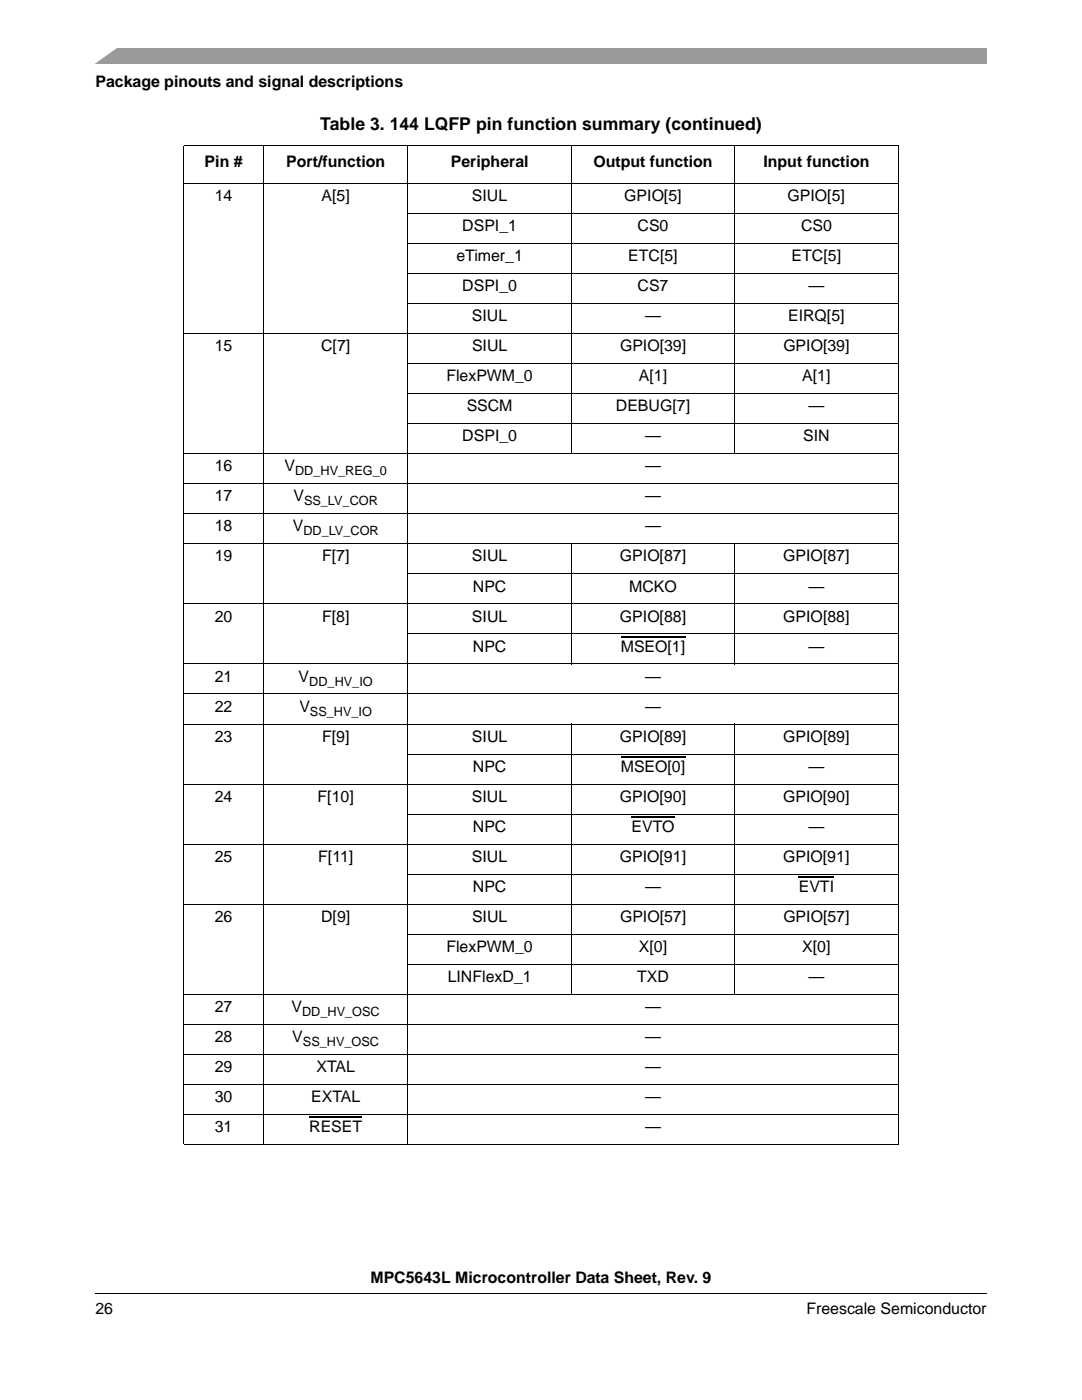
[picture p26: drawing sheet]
<svg xmlns="http://www.w3.org/2000/svg" width="216mm" height="279mm" viewBox="0 0 216 279" stroke-linecap="round" stroke-linejoin="round" font-family="sans-serif">
<defs><g id="words">
<text font-size="3.5" x="63.9" y="25.8">Table 3. 144 LQFP pin function summary (continued)</text>
<g font-size="3.2">
<text x="19" y="17.4">Package pinouts and signal descriptions</text>
<text x="40.8" y="33.4">Pin #</text>
<text x="57.1" y="33.4">Port/function</text>
<text x="90" y="33.4">Peripheral</text>
<text x="118.4" y="33.4">Output function</text>
<text x="152.3" y="33.4">Input function</text>
<text x="42.9" y="40.1">14</text>
<text x="64.2" y="40.1">A[5]</text>
<text x="94.2" y="40.1">SIUL</text>
<text x="124.6" y="40.1">GPIO[5]</text>
<text x="157.2" y="40.1">GPIO[5]</text>
<text x="92.2" y="46.1">DSPI_1</text>
<text x="127.2" y="46.1">CS0</text>
<text x="159.8" y="46.1">CS0</text>
<text x="91.1" y="52.1">eTimer_1</text>
<text x="125.4" y="52.1">ETC[5]</text>
<text x="158" y="52.1">ETC[5]</text>
<text x="92.2" y="58.1">DSPI_0</text>
<text x="127.2" y="58.1">CS7</text>
<text x="161.3" y="58.1">—</text>
<text x="94.2" y="64.1">SIUL</text>
<text x="128.7" y="64.1">—</text>
<text x="157.3" y="64.1">EIRQ[5]</text>
<text x="42.9" y="70.1">15</text>
<text x="64.1" y="70.1">C[7]</text>
<text x="94.2" y="70.1">SIUL</text>
<text x="123.7" y="70.1">GPIO[39]</text>
<text x="156.3" y="70.1">GPIO[39]</text>
<text x="89.1" y="76.1">FlexPWM_0</text>
<text x="127.5" y="76.1">A[1]</text>
<text x="160.1" y="76.1">A[1]</text>
<text x="93.1" y="82.1">SSCM</text>
<text x="122.9" y="82.1">DEBUG[7]</text>
<text x="161.3" y="82.1">—</text>
<text x="92.2" y="88.1">DSPI_0</text>
<text x="128.7" y="88.1">—</text>
<text x="160.3" y="88.1">SIN</text>
<text x="42.9" y="94">16</text>
<text x="56.8" y="94">V</text>
<text x="128.7" y="94">—</text>
<text x="42.9" y="100.1">17</text>
<text x="58.5" y="100.1">V</text>
<text x="128.7" y="100.1">—</text>
<text x="42.9" y="106">18</text>
<text x="58.4" y="106">V</text>
<text x="128.7" y="106">—</text>
<text x="42.9" y="112">19</text>
<text x="64.3" y="112">F[7]</text>
<text x="94.2" y="112">SIUL</text>
<text x="123.7" y="112">GPIO[87]</text>
<text x="156.3" y="112">GPIO[87]</text>
<text x="94.4" y="118">NPC</text>
<text x="125.5" y="118">MCKO</text>
<text x="161.3" y="118">—</text>
<text x="42.9" y="124">20</text>
<text x="64.3" y="124">F[8]</text>
<text x="94.2" y="124">SIUL</text>
<text x="123.7" y="124">GPIO[88]</text>
<text x="156.3" y="124">GPIO[88]</text>
<text x="94.4" y="130">NPC</text>
<text x="123.9" y="130">MSEO[1]</text>
<text x="161.3" y="130">—</text>
<text x="42.9" y="136">21</text>
<text x="59.6" y="136">V</text>
<text x="128.7" y="136">—</text>
<text x="42.9" y="142">22</text>
<text x="59.7" y="142">V</text>
<text x="128.7" y="142">—</text>
<text x="42.9" y="148">23</text>
<text x="64.3" y="148">F[9]</text>
<text x="94.2" y="148">SIUL</text>
<text x="123.7" y="148">GPIO[89]</text>
<text x="156.3" y="148">GPIO[89]</text>
<text x="94.4" y="154">NPC</text>
<text x="123.9" y="154">MSEO[0]</text>
<text x="161.3" y="154">—</text>
<text x="42.9" y="160">24</text>
<text x="63.4" y="160">F[10]</text>
<text x="94.2" y="160">SIUL</text>
<text x="123.7" y="160">GPIO[90]</text>
<text x="156.3" y="160">GPIO[90]</text>
<text x="94.4" y="166">NPC</text>
<text x="126" y="166">EVTO</text>
<text x="161.3" y="166">—</text>
<text x="42.9" y="172">25</text>
<text x="63.5" y="172">F[11]</text>
<text x="94.2" y="172">SIUL</text>
<text x="123.7" y="172">GPIO[91]</text>
<text x="156.3" y="172">GPIO[91]</text>
<text x="94.4" y="178">NPC</text>
<text x="128.7" y="178">—</text>
<text x="159.4" y="178">EVTI</text>
<text x="42.9" y="184">26</text>
<text x="64.1" y="184">D[9]</text>
<text x="94.2" y="184">SIUL</text>
<text x="123.7" y="184">GPIO[57]</text>
<text x="156.3" y="184">GPIO[57]</text>
<text x="89.1" y="190">FlexPWM_0</text>
<text x="127.5" y="190">X[0]</text>
<text x="160.1" y="190">X[0]</text>
<text x="89.3" y="196">LINFlexD_1</text>
<text x="127.1" y="196">TXD</text>
<text x="161.3" y="196">—</text>
<text x="42.9" y="202">27</text>
<text x="58.2" y="202">V</text>
<text x="128.7" y="202">—</text>
<text x="42.9" y="208">28</text>
<text x="58.3" y="208">V</text>
<text x="128.7" y="208">—</text>
<text x="42.9" y="214">29</text>
<text x="63.1" y="214">XTAL</text>
<text x="128.7" y="214">—</text>
<text x="42.9" y="220">30</text>
<text x="62.1" y="220">EXTAL</text>
<text x="128.7" y="220">—</text>
<text x="42.9" y="226">31</text>
<text x="61.7" y="226">RESET</text>
<text x="128.7" y="226">—</text>
<text x="73.9" y="256.1">MPC5643L Microcontroller Data Sheet, Rev. 9</text>
<text x="19" y="262.3">26</text>
<text x="160.9" y="262.3">Freescale Semiconductor</text>
</g>
<g font-size="2.5">
<text x="58.9" y="94.8">DD_HV_REG_0</text>
<text x="60.7" y="100.8">SS_LV_COR</text>
<text x="60.5" y="106.8">DD_LV_COR</text>
<text x="61.7" y="136.8">DD_HV_IO</text>
<text x="61.8" y="142.8">SS_HV_IO</text>
<text x="60.3" y="202.8">DD_HV_OSC</text>
<text x="60.4" y="208.8">SS_HV_OSC</text>
</g>
</g></defs>
<path d="M19 258.1v.1z" fill="#000"/>
<path d="M19 258.1h177.8" fill="none" stroke="#000" stroke-width=".2"/>
<path d="M19 9.5h177.8v3.2h-177.8z" fill="#9a9a9a"/>
<path d="M17.1 9.2h6.8l-5.3 3.8h-1.5z" fill="#fff"/>
<path d="M123.9 127h12.8M123.9 151h12.8M126 163h8.6M159.4 175h7M61.7 223h10.6" fill="none" stroke="#000" stroke-width=".23"/>
<g fill="none" stroke="#000" stroke-width=".2">
<path d="M36.6 29.1h142.7M36.6 36.5h142.7M36.7 29.2v199.2M52.6 29v199.6M81.4 29v199.6M114 29v61.6M146.6 29v61.6M179.2 29.2v199.2M81.3 42.5h98M81.3 48.5h98M81.3 54.5h98M36.6 66.5h142.7"/>
<path d="M81.3 60.5h98M81.3 72.5h98M81.3 78.5h98M36.6 90.5h142.7M36.6 96.5h142.7M81.3 84.5h98M36.6 102.5h142.7M36.6 108.5h142.7M81.3 114.5h98M114 108.4v24.2M146.6 108.4v24.2M36.6 120.5h142.7"/>
<path d="M36.6 132.5h142.7M36.6 138.5h142.7M81.3 126.5h98M36.6 144.5h142.7M36.6 156.5h142.7M81.3 150.5h98M114 144.4v54.2M146.6 144.4v54.2M36.6 168.5h142.7M81.3 162.5h98M81.3 174.5h98M36.6 180.5h142.7"/>
<path d="M36.6 198.5h142.7M81.3 186.5h98M81.3 192.5h98M36.6 204.5h142.7M36.6 210.5h142.7M36.6 216.5h142.7M36.6 222.5h142.7M36.6 228.5h142.7"/>
</g>
<g fill="#fff">
<path d="M199.4 175.9h.7v3.2h-.7z"/>
<path d="M199.4 211.9h.7v3.2h-.7z"/>
<path d="M199.4 217.9h.7v3.1h-.7z"/>
</g>
<use href="#words"/>
</svg>
